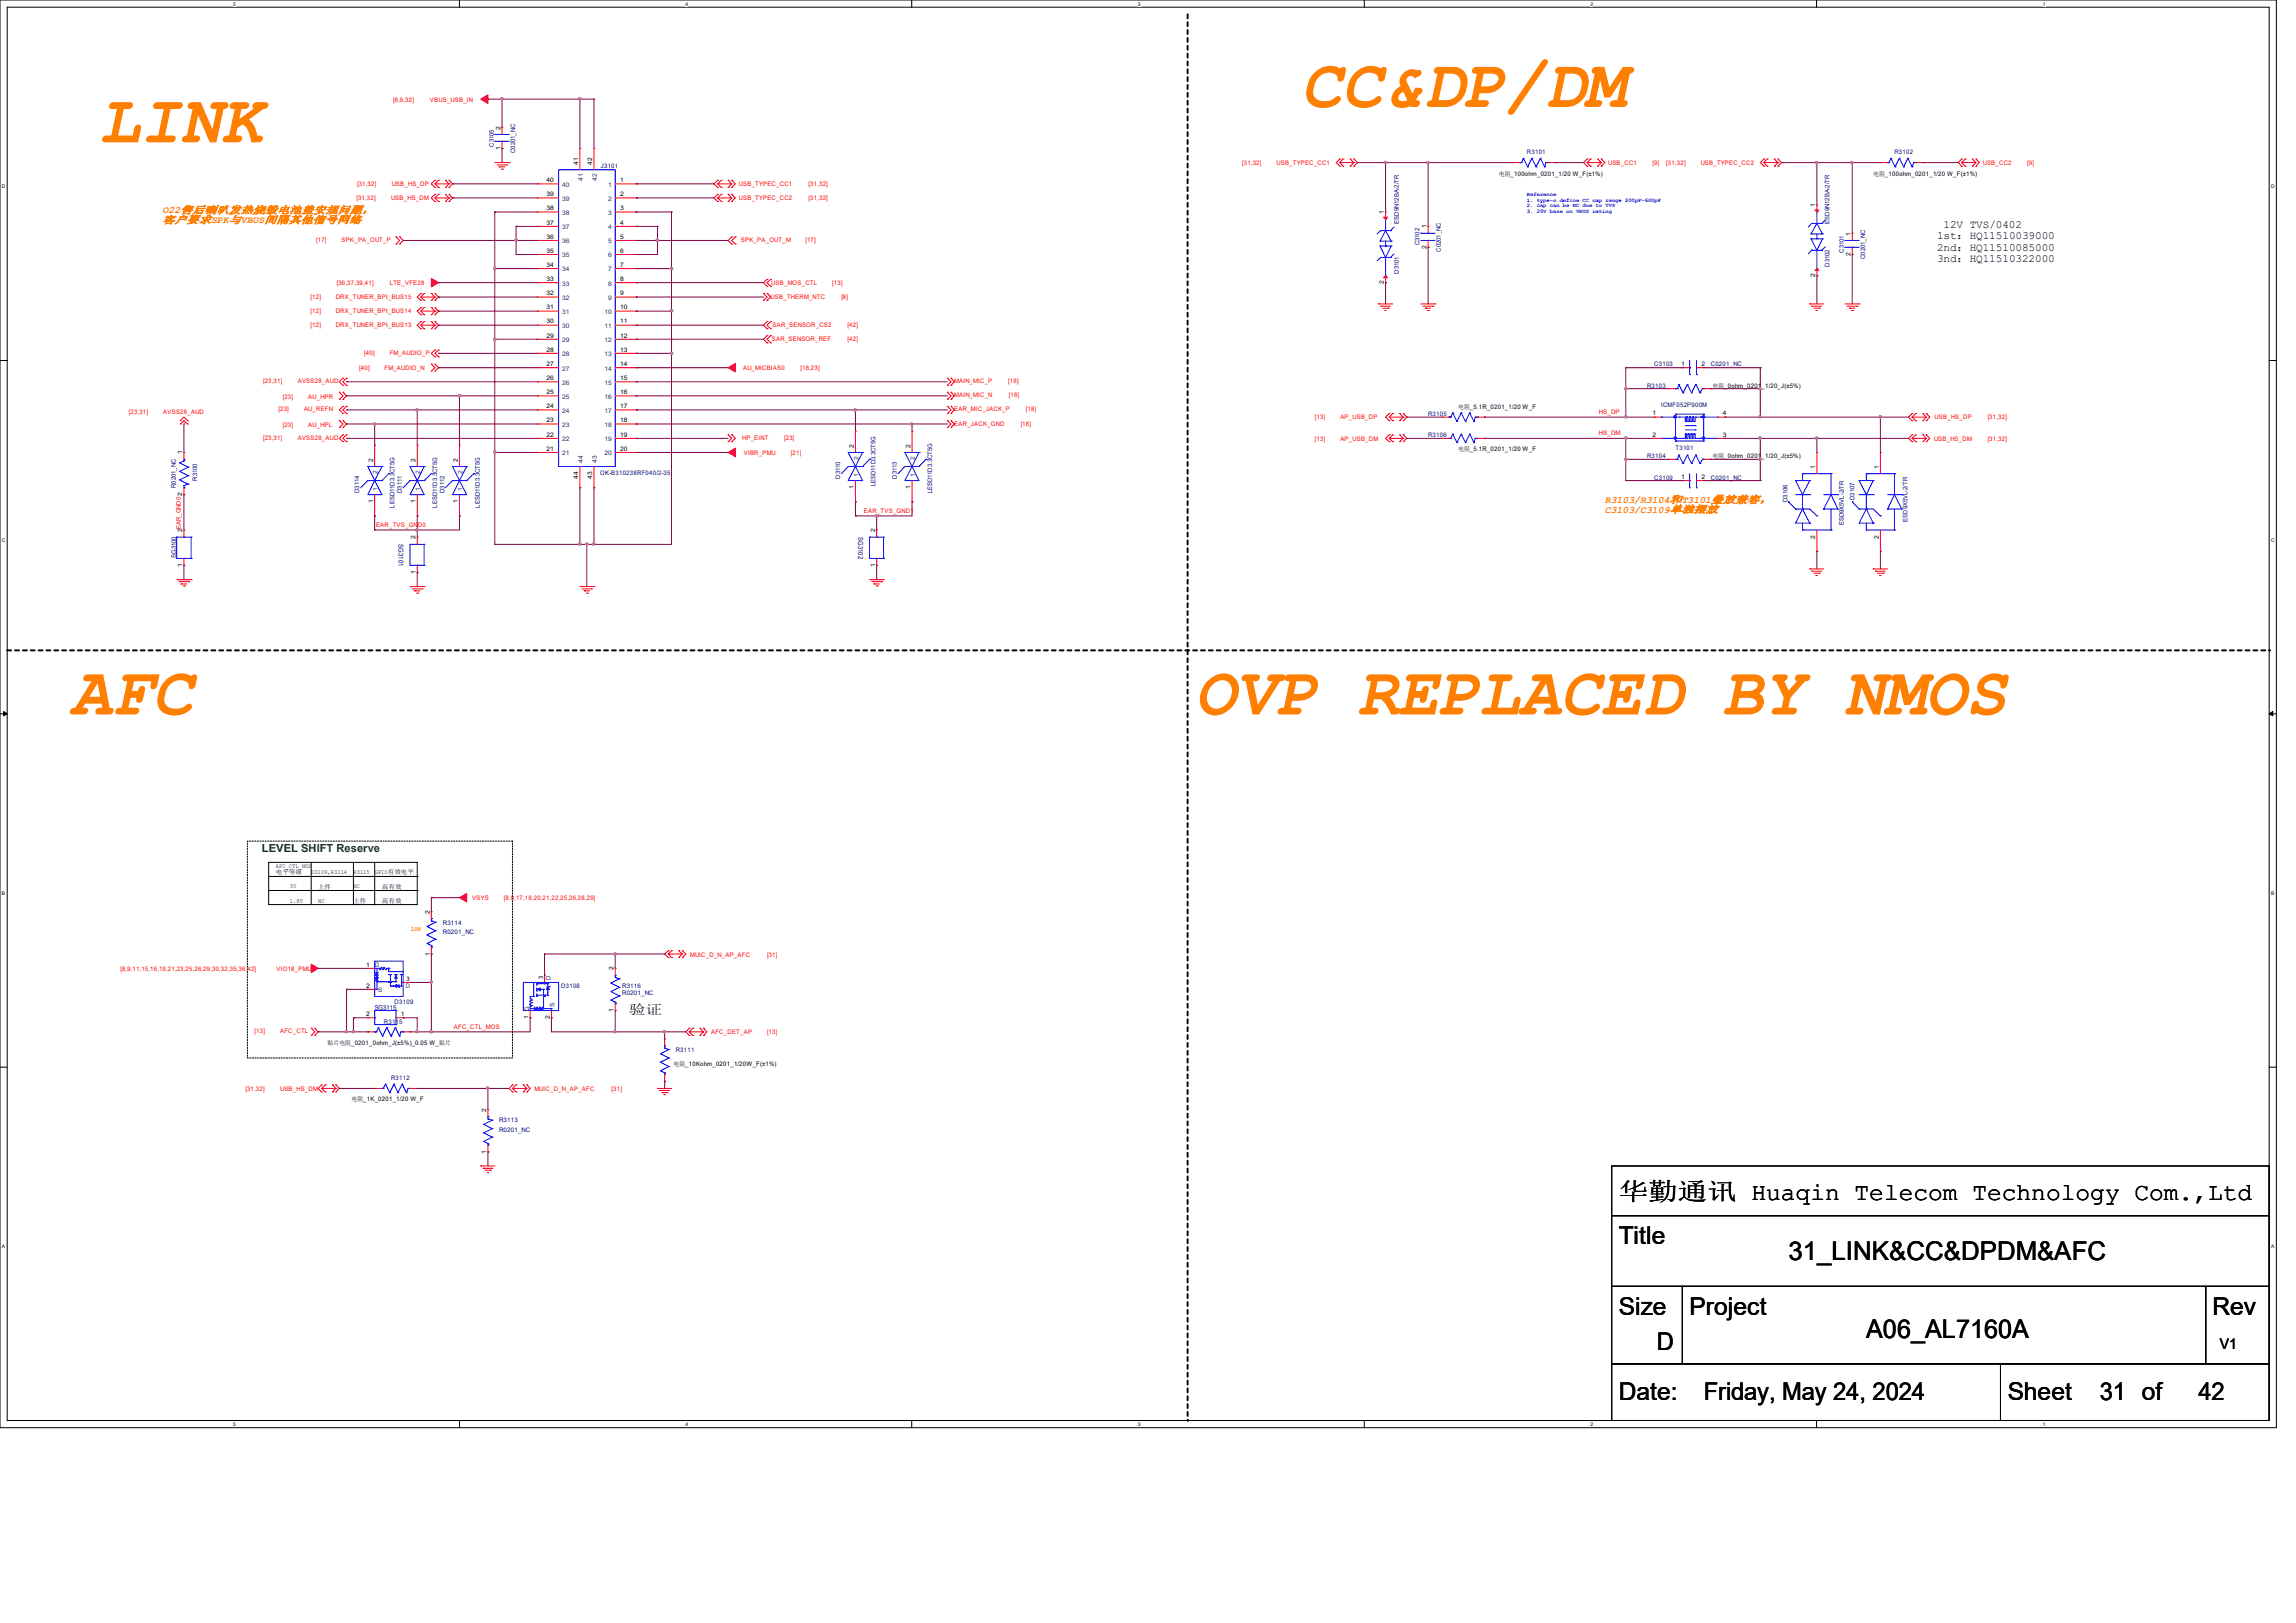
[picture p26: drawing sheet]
<svg xmlns="http://www.w3.org/2000/svg" width="297mm" height="210mm" viewBox="0 0 297 210" stroke-linecap="round" stroke-linejoin="round" font-family="sans-serif">
<defs><g id="words">
<g font-size="8.8" fill="#ff8000">
<text x="168.3" y="13.8">CC&amp;DP/DM</text>
<text x="12.8" y="18.4">LINK</text>
<text x="9.1" y="92.5">AFC</text>
<text x="154.6" y="92.5">OVP REPLACED BY NMOS</text>
</g>
<g font-size="3.3">
<text x="231.4" y="163">31_LINK&amp;CC&amp;DPDM&amp;AFC</text>
<text x="241.4" y="173.1">A06_AL7160A</text>
</g>
<g font-size="3.2">
<text x="209.4" y="155.2">华勤通讯 Huaqin Telecom Technology Com.,Ltd</text>
<text x="209.4" y="161">Title</text>
<text x="209.4" y="170.2">Size</text>
<text x="218.6" y="170.2">Project</text>
<text x="286.2" y="170.2">Rev</text>
<text x="214.3" y="174.8">D</text>
<text x="209.4" y="181.1">Date:</text>
<text x="220.4" y="181.1">Friday, May 24, 2024</text>
<text x="259.7" y="181.1">Sheet</text>
<text x="271.6" y="181.1">31 of</text>
<text x="284.4" y="181.1">42</text>
</g>
<text font-size="1.9" x="287.2" y="174.5">V1</text>
<text font-size="1.7" x="81.4" y="131.3">验证</text>
<text font-size="1.4" fill="#ff8000" x="21" y="28.9">客户要求SPK与VBUS间隔其他信号网络</text>
<g font-size="1.4">
<text x="251.4" y="29.5">12V TVS/0402</text>
<text x="250.6" y="31">1st：HQ11510039000</text>
<text x="250.6" y="32.4">2nd：HQ11510085000</text>
<text x="250.6" y="33.9">3nd：HQ11510322000</text>
</g>
<text font-size="1.4" fill="#008000" x="33.9" y="110.2">LEVEL SHIFT Reserve</text>
<g font-size="1.3" fill="#ff8000">
<text x="21" y="27.6">O22售后喇叭发热烧毁电池盖安规问题，</text>
<text x="207.6" y="65.1">R3103/R3104和T3101叠放兼容，</text>
<text x="207.6" y="66.3">C3103/C3109单独摆放</text>
</g>
<g font-size=".9" fill="#000080">
<text x="51.6" y="70.5" transform="rotate(90 51.6 70.5)">SG3101</text>
<text x="111" y="69.5" transform="rotate(90 111 69.5)">SG3102</text>
<text x="22.8" y="72.2" transform="rotate(-90 22.8 72.2)">SG3100</text>
<text x="48.5" y="130.7">SG3115</text>
</g>
<g font-size=".8" fill="#f00">
<text x="50.8" y="13.2">[8,9,32]</text>
<text x="55.6" y="13.2">VBUS_USB_IN</text>
<text x="160.7" y="21.3">[31,32]</text>
<text x="165.1" y="21.3">USB_TYPEC_CC1</text>
<text x="208" y="21.3">USB_CC1</text>
<text x="213.8" y="21.3">[9]</text>
<text x="215.6" y="21.3">[31,32]</text>
<text x="220" y="21.3">USB_TYPEC_CC2</text>
<text x="256.5" y="21.3">USB_CC2</text>
<text x="262.2" y="21.3">[9]</text>
<text x="46.1" y="25.9">[31,32]</text>
<text x="46.2" y="24.1">[31,32]</text>
<text x="50.6" y="25.9">USB_HS_DM</text>
<text x="50.7" y="24.1">USB_HS_DP</text>
<text x="95.6" y="24.1">USB_TYPEC_CC1</text>
<text x="95.6" y="25.9">USB_TYPEC_CC2</text>
<text x="104.6" y="24.1">[31,32]</text>
<text x="104.6" y="25.9">[31,32]</text>
<text x="40.9" y="31.3">[17]</text>
<text x="44.2" y="31.3">SPK_PA_OUT_P</text>
<text x="95.8" y="31.3">SPK_PA_OUT_M</text>
<text x="104.2" y="31.3">[17]</text>
<text x="40.2" y="38.7">[12]</text>
<text x="40.2" y="40.5">[12]</text>
<text x="43.4" y="38.7">DRX_TUNER_BPI_BUS15</text>
<text x="43.4" y="40.5">DRX_TUNER_BPI_BUS14</text>
<text x="43.6" y="36.9">[36,37,39,41]</text>
<text x="50.4" y="36.9">LTE_VFE28</text>
<text x="99.7" y="38.6">USB_THERM_NTC</text>
<text x="99.8" y="36.9">USB_MOS_CTL</text>
<text x="107.6" y="36.9">[13]</text>
<text x="108.8" y="38.6">[8]</text>
<text x="40.2" y="42.4">[12]</text>
<text x="43.4" y="42.4">DRX_TUNER_BPI_BUS13</text>
<text x="46.5" y="47.9">[40]</text>
<text x="47.1" y="45.9">[40]</text>
<text x="49.7" y="47.9">FM_AUDIO_N</text>
<text x="50.4" y="45.9">FM_AUDIO_P</text>
<text x="96.1" y="47.9">AU_MICBIAS0</text>
<text x="99.9" y="44.1">SAR_SENSOR_REF</text>
<text x="99.9" y="42.3">SAR_SENSOR_CS2</text>
<text x="103.5" y="47.9">[18,23]</text>
<text x="109.6" y="44.1">[42]</text>
<text x="109.6" y="42.3">[42]</text>
<text x="16.7" y="53.6">[23,31]</text>
<text x="21.1" y="53.6">AVSS28_AUD</text>
<text x="34" y="49.6">[23,31]</text>
<text x="36" y="53.2">[23]</text>
<text x="36.6" y="51.6">[23]</text>
<text x="38.5" y="49.6">AVSS28_AUD</text>
<text x="39.3" y="53.2">AU_REFN</text>
<text x="39.9" y="51.6">AU_HPR</text>
<text x="123.4" y="49.6">MAIN_MIC_P</text>
<text x="123.4" y="51.4">MAIN_MIC_N</text>
<text x="123.4" y="53.2">EAR_MIC_JACK_P</text>
<text x="130.4" y="49.6">[18]</text>
<text x="130.5" y="51.4">[18]</text>
<text x="132.7" y="53.2">[18]</text>
<text x="206.8" y="53.6">HS_DP</text>
<text x="34" y="56.9">[23,31]</text>
<text x="36.6" y="55.3">[23]</text>
<text x="38.5" y="56.9">AVSS28_AUD</text>
<text x="39.9" y="55.3">AU_HPL</text>
<text x="96" y="56.9">HP_EINT</text>
<text x="96.2" y="58.8">VIBR_PMU</text>
<text x="101.4" y="56.9">[23]</text>
<text x="102.3" y="58.8">[21]</text>
<text x="123.4" y="55.1">EAR_JACK_GND</text>
<text x="132" y="55.1">[18]</text>
<text x="170.1" y="54.3">[13]</text>
<text x="170.1" y="57">[13]</text>
<text x="173.4" y="54.3">AP_USB_DP</text>
<text x="173.4" y="57">AP_USB_DM</text>
<text x="206.8" y="56.3">HS_DM</text>
<text x="250.2" y="57">USB_HS_DM</text>
<text x="250.3" y="54.3">USB_HS_DP</text>
<text x="257.1" y="54.3">[31,32]</text>
<text x="257.1" y="57">[31,32]</text>
<text x="48.6" y="68.2">EAR_TVS_GND0</text>
<text x="111.8" y="66.4">EAR_TVS_GND1</text>
<text x="61.1" y="116.5">VSYS</text>
<text x="65.2" y="116.5">[8,9,17,19,20,21,22,25,26,28,29]</text>
<text x="15.6" y="125.6">[8,9,11,15,16,19,21,23,25,26,29,30,32,35,36,42]</text>
<text x="35.8" y="125.6">VIO18_PMU</text>
<text x="89.3" y="123.8">MUIC_D_N_AP_AFC</text>
<text x="99.2" y="123.8">[31]</text>
<text x="32.9" y="133.7">[13]</text>
<text x="36.2" y="133.7">AFC_CTL</text>
<text x="58.7" y="133.1">AFC_CTL_MOS</text>
<text x="92" y="133.8">AFC_DET_AP</text>
<text x="99.2" y="133.8">[13]</text>
<text x="31.7" y="141.1">[31,32]</text>
<text x="36.2" y="141.1">USB_HS_DM</text>
<text x="69.1" y="141.1">MUIC_D_N_AP_AFC</text>
<text x="79.1" y="141.1">[31]</text>
</g>
<g font-size=".8">
<text x="64.7" y="16.8" transform="rotate(-90 64.7 16.8)">2</text>
<text x="64.7" y="19.4" transform="rotate(-90 64.7 19.4)">1</text>
<text x="70.7" y="23.6">40</text>
<text x="74.8" y="21.3" transform="rotate(-90 74.8 21.3)">41</text>
<text x="76.6" y="21.3" transform="rotate(-90 76.6 21.3)">42</text>
<text x="80.2" y="23.6">1</text>
<text x="193.9" y="22.7">电阻_100ohm_0201_1/20 W_F(±1%)</text>
<text x="242.3" y="22.7">电阻_100ohm_0201_1/20 W_F(±1%)</text>
<text x="70.7" y="29.1">37</text>
<text x="70.7" y="27.2">38</text>
<text x="70.7" y="25.4">39</text>
<text x="80.2" y="25.4">2</text>
<text x="80.2" y="27.2">3</text>
<text x="80.2" y="29.1">4</text>
<text x="179" y="27.7" transform="rotate(-90 179 27.7)">1</text>
<text x="184.5" y="29.5" transform="rotate(-90 184.5 29.5)">1</text>
<text x="234.8" y="26.8" transform="rotate(-90 234.8 26.8)">1</text>
<text x="70.7" y="34.5">34</text>
<text x="70.7" y="32.7">35</text>
<text x="70.7" y="30.9">36</text>
<text x="80.2" y="30.9">5</text>
<text x="80.2" y="32.7">6</text>
<text x="80.2" y="34.5">7</text>
<text x="184.5" y="32.2" transform="rotate(-90 184.5 32.2)">2</text>
<text x="234.8" y="35.9" transform="rotate(-90 234.8 35.9)">2</text>
<text x="239.4" y="33.1" transform="rotate(-90 239.4 33.1)">2</text>
<text x="239.4" y="30.5" transform="rotate(-90 239.4 30.5)">1</text>
<text x="70.7" y="41.9">30</text>
<text x="70.7" y="40">31</text>
<text x="70.7" y="38.2">32</text>
<text x="70.7" y="36.4">33</text>
<text x="80.2" y="36.4">8</text>
<text x="80.2" y="38.2">9</text>
<text x="80.2" y="40">10</text>
<text x="80.2" y="41.9">11</text>
<text x="179" y="36.8" transform="rotate(-90 179 36.8)">2</text>
<text x="70.7" y="47.4">27</text>
<text x="70.7" y="45.5">28</text>
<text x="70.7" y="43.7">29</text>
<text x="80.2" y="43.7">12</text>
<text x="80.2" y="45.5">13</text>
<text x="80.2" y="47.4">14</text>
<text x="217.5" y="47.4">1</text>
<text x="220.1" y="47.4">2</text>
<text x="70.7" y="52.8">24</text>
<text x="70.7" y="51">25</text>
<text x="70.7" y="49.2">26</text>
<text x="80.2" y="49.2">15</text>
<text x="80.2" y="51">16</text>
<text x="80.2" y="52.8">17</text>
<text x="188.6" y="52.9">电阻_5.1R_0201_1/20 W_F</text>
<text x="213.8" y="53.8">1</text>
<text x="221.5" y="50.2">电阻_0ohm_0201_1/20_J(±5%)</text>
<text x="222.8" y="53.8">4</text>
<text x="23.6" y="58.8" transform="rotate(-90 23.6 58.8)">1</text>
<text x="48.3" y="59.7" transform="rotate(-90 48.3 59.7)">2</text>
<text x="53.8" y="59.7" transform="rotate(-90 53.8 59.7)">2</text>
<text x="59.2" y="59.7" transform="rotate(-90 59.2 59.7)">2</text>
<text x="70.7" y="56.5">22</text>
<text x="70.7" y="54.6">23</text>
<text x="70.7" y="58.3">21</text>
<text x="80.2" y="54.6">18</text>
<text x="80.2" y="56.5">19</text>
<text x="80.2" y="58.3">20</text>
<text x="110.4" y="57.9" transform="rotate(-90 110.4 57.9)">2</text>
<text x="117.8" y="57.9" transform="rotate(-90 117.8 57.9)">2</text>
<text x="188.6" y="58.4">电阻_5.1R_0201_1/20 W_F</text>
<text x="213.8" y="56.5">2</text>
<text x="221.5" y="59.3">电阻_0ohm_0201_1/20_J(±5%)</text>
<text x="222.8" y="56.5">3</text>
<text x="48.3" y="65.1" transform="rotate(-90 48.3 65.1)">1</text>
<text x="53.8" y="65.1" transform="rotate(-90 53.8 65.1)">1</text>
<text x="59.2" y="65.1" transform="rotate(-90 59.2 65.1)">1</text>
<text x="74.8" y="61.9" transform="rotate(-90 74.8 61.9)">44</text>
<text x="76.6" y="61.9" transform="rotate(-90 76.6 61.9)">43</text>
<text x="110.4" y="63.3" transform="rotate(-90 110.4 63.3)">1</text>
<text x="117.8" y="63.3" transform="rotate(-90 117.8 63.3)">1</text>
<text x="217.5" y="62">1</text>
<text x="220.1" y="62">2</text>
<text x="234.8" y="60.7" transform="rotate(-90 234.8 60.7)">1</text>
<text x="243" y="60.7" transform="rotate(-90 243 60.7)">1</text>
<text x="23.6" y="68.9" transform="rotate(-90 23.6 68.9)">2EAR_GND02</text>
<text x="53.8" y="69.8" transform="rotate(-90 53.8 69.8)">2</text>
<text x="113.2" y="68.9" transform="rotate(-90 113.2 68.9)">2</text>
<text x="234.8" y="69.7" transform="rotate(-90 234.8 69.7)">2</text>
<text x="243" y="69.7" transform="rotate(-90 243 69.7)">2</text>
<text x="23.6" y="73.4" transform="rotate(-90 23.6 73.4)">1</text>
<text x="53.8" y="74.3" transform="rotate(-90 53.8 74.3)">1</text>
<text x="113.2" y="73.4" transform="rotate(-90 113.2 73.4)">1</text>
<text x="35.7" y="113.1">电平等级</text>
<text x="35.7" y="112.3">AFC_CTL_MOS</text>
<text x="40.3" y="113.1">D3109,R3114</text>
<text x="45.7" y="113.1">R3115</text>
<text x="48.5" y="113.1">GPIO有效电平</text>
<text x="37.5" y="115">3V</text>
<text x="37.5" y="116.8">1.8V</text>
<text x="41.1" y="115">上件</text>
<text x="41.2" y="116.8">NC</text>
<text x="45.7" y="116.8">上件</text>
<text x="45.7" y="115">NC</text>
<text x="49.4" y="115">高有效</text>
<text x="49.4" y="116.8">高有效</text>
<text x="55.6" y="118.2" transform="rotate(-90 55.6 118.2)">2</text>
<text x="47.4" y="125.1">1</text>
<text x="55.6" y="123.7" transform="rotate(-90 55.6 123.7)">1</text>
<text x="79.4" y="125.6" transform="rotate(-90 79.4 125.6)">2</text>
<text x="47.4" y="131.5">2</text>
<text x="47.4" y="127.8">2</text>
<text x="51.9" y="131.5">1</text>
<text x="52.6" y="127">3</text>
<text x="68.4" y="131.9" transform="rotate(-90 68.4 131.9)">1</text>
<text x="70.3" y="126.7" transform="rotate(-90 70.3 126.7)">3</text>
<text x="71.1" y="131.9" transform="rotate(-90 71.1 131.9)">2</text>
<text x="79.4" y="131" transform="rotate(-90 79.4 131)">1</text>
<text x="42.4" y="135.2">贴片电阻_0201_0ohm_J(±5%)_0.05 W_贴片</text>
<text x="87.1" y="137.9">电阻_10Kohm_0201_1/20W_F(±1%)</text>
<text x="45.5" y="142.5">电阻_1K_0201_1/20 W_F</text>
<text x="62.9" y="143.9" transform="rotate(-90 62.9 143.9)">2</text>
<text x="62.9" y="149.3" transform="rotate(-90 62.9 149.3)">1</text>
</g>
<g font-size=".8" fill="#000080">
<text x="63.9" y="19" transform="rotate(-90 63.9 19)">C3105</text>
<text x="66.6" y="19.8" transform="rotate(-90 66.6 19.8)">C0201_NC</text>
<text x="77.7" y="21.8">J3101</text>
<text x="197.5" y="20">R3101</text>
<text x="245.1" y="20">R3102</text>
<text x="180.9" y="28.9" transform="rotate(-90 180.9 28.9)">ESD9N12BA-2/TR</text>
<text x="236.7" y="28.9" transform="rotate(-90 236.7 28.9)">ESD9N12BA-2/TR</text>
<text x="180.9" y="35.4" transform="rotate(-90 180.9 35.4)">D3101</text>
<text x="183.6" y="31.8" transform="rotate(-90 183.6 31.8)">C3102</text>
<text x="186.4" y="32.6" transform="rotate(-90 186.4 32.6)">C0201_NC</text>
<text x="236.7" y="34.5" transform="rotate(-90 236.7 34.5)">D3102</text>
<text x="238.5" y="32.7" transform="rotate(-90 238.5 32.7)">C3101</text>
<text x="241.3" y="33.5" transform="rotate(-90 241.3 33.5)">C0201_NC</text>
<text x="214" y="47.4">C3103</text>
<text x="221.3" y="47.4">C0201_NC</text>
<text x="184.7" y="53.8">R3105</text>
<text x="213.1" y="50.2">R3103</text>
<text x="214.9" y="52.7">ICMF052P900M</text>
<text x="184.7" y="56.5">R3106</text>
<text x="213.1" y="59.3">R3104</text>
<text x="216.7" y="58.2">T3101</text>
<text x="22.7" y="63.1" transform="rotate(-90 22.7 63.1)">R0201_NC</text>
<text x="25.5" y="62.2" transform="rotate(-90 25.5 62.2)">R3100</text>
<text x="46.5" y="63.8" transform="rotate(-90 46.5 63.8)">D3114</text>
<text x="51.1" y="65.7" transform="rotate(-90 51.1 65.7)">LESD11D3.3CT5G</text>
<text x="52" y="63.8" transform="rotate(-90 52 63.8)">D3111</text>
<text x="56.6" y="65.7" transform="rotate(-90 56.6 65.7)">LESD11D3.3CT5G</text>
<text x="57.5" y="63.8" transform="rotate(-90 57.5 63.8)">D3112</text>
<text x="62.1" y="65.7" transform="rotate(-90 62.1 65.7)">LESD11D3.3CT5G</text>
<text x="77.6" y="61.5">OK-B310238RF040/2-35</text>
<text x="108.7" y="61.9" transform="rotate(-90 108.7 61.9)">D3110</text>
<text x="113.2" y="62.9" transform="rotate(-90 113.2 62.9)">LESD11D3.3CT5G</text>
<text x="116" y="61.9" transform="rotate(-90 116 61.9)">D3113</text>
<text x="120.6" y="63.9" transform="rotate(-90 120.6 63.9)">LESD11D3.3CT5G</text>
<text x="214" y="62.1">C3109</text>
<text x="221.3" y="62.1">C0201_NC</text>
<text x="231.2" y="65" transform="rotate(-90 231.2 65)">D3106</text>
<text x="239.9" y="64.7" transform="rotate(-90 239.9 64.7)">D3107</text>
<text x="238.5" y="68" transform="rotate(-90 238.5 68)">ESD9X5VL-2/TR</text>
<text x="246.8" y="67.5" transform="rotate(-90 246.8 67.5)">ESD9X5VL-2/TR</text>
<text x="57.3" y="119.6">R3114</text>
<text x="57.3" y="120.8">R0201_NC</text>
<text x="51.1" y="130">D3109</text>
<text x="72.6" y="127.9">D3108</text>
<text x="80.5" y="127.9">R3116</text>
<text x="80.5" y="128.8">R0201_NC</text>
<text x="49.7" y="132.5">R3115</text>
<text x="87.4" y="136.1">R3111</text>
<text x="50.6" y="139.8">R3112</text>
<text x="64.6" y="145.2">R3113</text>
<text x="64.6" y="146.4">R0201_NC</text>
</g>
<g font-size=".8" fill="#004080">
<text x="75.4" y="23.4" transform="rotate(-90 75.4 23.4)">41</text>
<text x="77.2" y="23.4" transform="rotate(-90 77.2 23.4)">42</text>
<text x="72.7" y="24.2">40</text>
<text x="72.7" y="29.7">37</text>
<text x="72.7" y="27.8">38</text>
<text x="72.7" y="26">39</text>
<text x="78.7" y="24.2">1</text>
<text x="78.7" y="26">2</text>
<text x="78.7" y="27.8">3</text>
<text x="78.7" y="29.7">4</text>
<text x="72.7" y="35.1">34</text>
<text x="72.7" y="33.3">35</text>
<text x="72.7" y="31.5">36</text>
<text x="78.7" y="31.5">5</text>
<text x="78.7" y="33.3">6</text>
<text x="78.7" y="35.1">7</text>
<text x="72.7" y="40.6">31</text>
<text x="72.7" y="38.8">32</text>
<text x="72.7" y="36.9">33</text>
<text x="78.2" y="40.6">10</text>
<text x="78.7" y="36.9">8</text>
<text x="78.7" y="38.8">9</text>
<text x="72.7" y="48">27</text>
<text x="72.7" y="46.1">28</text>
<text x="72.7" y="44.3">29</text>
<text x="72.7" y="42.5">30</text>
<text x="78.2" y="42.5">11</text>
<text x="78.2" y="44.3">12</text>
<text x="78.2" y="46.1">13</text>
<text x="78.2" y="48">14</text>
<text x="72.7" y="53.4">24</text>
<text x="72.7" y="51.6">25</text>
<text x="72.7" y="49.8">26</text>
<text x="78.2" y="49.8">15</text>
<text x="78.2" y="51.6">16</text>
<text x="78.2" y="53.4">17</text>
<text x="72.7" y="57.1">22</text>
<text x="72.7" y="55.2">23</text>
<text x="72.7" y="58.9">21</text>
<text x="75.4" y="59.9" transform="rotate(-90 75.4 59.9)">44</text>
<text x="77.2" y="59.9" transform="rotate(-90 77.2 59.9)">43</text>
<text x="78.2" y="55.2">18</text>
<text x="78.2" y="57.1">19</text>
<text x="78.2" y="58.9">20</text>
<text x="111" y="59.5" transform="rotate(-90 111 59.5)">2</text>
<text x="118.4" y="59.5" transform="rotate(-90 118.4 59.5)">2</text>
<text x="48.9" y="63.5" transform="rotate(-90 48.9 63.5)">1</text>
<text x="48.9" y="61.3" transform="rotate(-90 48.9 61.3)">2</text>
<text x="54.4" y="63.5" transform="rotate(-90 54.4 63.5)">1</text>
<text x="54.4" y="61.3" transform="rotate(-90 54.4 61.3)">2</text>
<text x="59.8" y="63.5" transform="rotate(-90 59.8 63.5)">1</text>
<text x="59.8" y="61.3" transform="rotate(-90 59.8 61.3)">2</text>
<text x="111" y="61.7" transform="rotate(-90 111 61.7)">1</text>
<text x="118.4" y="61.7" transform="rotate(-90 118.4 61.7)">1</text>
<text x="48.5" y="125.1">G</text>
<text x="48.9" y="128.4">S</text>
<text x="52.5" y="127.9">D</text>
<text x="68.5" y="130.8" transform="rotate(-90 68.5 130.8)">G</text>
<text x="71.2" y="126.8" transform="rotate(-90 71.2 126.8)">D</text>
<text x="71.7" y="130.3" transform="rotate(-90 71.7 130.3)">S</text>
</g>
<text font-size=".8" fill="#ff8000" x="53" y="120.5">10K</text>
<g font-size=".7" fill="#00f">
<text x="197.5" y="25.4">Reference</text>
<text x="197.5" y="26.1">1. type-c define CC cap range 200pF~600pF</text>
<text x="197.5" y="26.8">2. cap can be NC due to TVS</text>
<text x="197.5" y="27.5">3. 25V base on VBUS rating</text>
</g>
<g font-size=".6">
<text x="30.2" y=".7">5</text>
<text x="88.7" y=".7">4</text>
<text x="147.2" y=".7">3</text>
<text x="205.7" y=".7">2</text>
<text x="264.2" y=".7">1</text>
<text x=".3" y="24.4">D</text>
<text x="293.8" y="24.4">D</text>
<text x=".3" y="70.1">C</text>
<text x="293.8" y="70.1">C</text>
<text x=".3" y="115.8">B</text>
<text x="293.8" y="115.8">B</text>
<text x=".3" y="161.5">A</text>
<text x="293.8" y="161.5">A</text>
<text x="30.2" y="184.5">5</text>
<text x="88.7" y="184.5">4</text>
<text x="147.2" y="184.5">3</text>
<text x="205.7" y="184.5">2</text>
<text x="264.2" y="184.5">1</text>
</g>
</g></defs>
<path d="M0 0h294.5v184.7h-294.5zM.9 .9h292.6v182.9h-292.6z" fill="none" stroke="#000" stroke-width=".13"/>
<g fill="#fff">
<path d="M30.2 .1h.3v.7h-.3z"/>
<path d="M30.2 183.9h.3v.8h-.3z"/>
</g>
<path d="M59.4 0v.9M59.4 183.8v.9" fill="none" stroke="#000" stroke-width=".13"/>
<g fill="#fff">
<path d="M88.7 .1h.3v.7h-.3z"/>
<path d="M88.7 183.9h.3v.8h-.3z"/>
</g>
<path d="M117.9 0v.9M117.9 183.8v.9" fill="none" stroke="#000" stroke-width=".13"/>
<g fill="#fff">
<path d="M147.2 .1h.3v.7h-.3z"/>
<path d="M147.2 183.9h.3v.8h-.3z"/>
</g>
<path d="M176.5 0v.9M176.5 183.8v.9" fill="none" stroke="#000" stroke-width=".13"/>
<g fill="#fff">
<path d="M205.7 .1h.4v.7h-.4z"/>
<path d="M205.7 183.9h.4v.8h-.4z"/>
</g>
<path d="M235 0v.9M235 183.8v.9" fill="none" stroke="#000" stroke-width=".13"/>
<g fill="#fff">
<path d="M264.2 .1h.4v.7h-.4z"/>
<path d="M264.2 183.9h.4v.8h-.4z"/>
<path d="M.3 23.8h.4v.7h-.4z"/>
<path d="M293.8 23.8h.5v.7h-.5z"/>
<path d="M.3 69.5h.4v.7h-.4z"/>
<path d="M293.8 69.5h.5v.7h-.5z"/>
</g>
<path d="M0 46.7h.9M293.5 46.7h1" fill="none" stroke="#000" stroke-width=".13"/>
<g fill="#fff">
<path d="M.3 115.2h.4v.8h-.4z"/>
<path d="M293.8 115.2h.4v.8h-.4z"/>
</g>
<path d="M0 92.4h.9M293.5 92.4h1" fill="none" stroke="#000" stroke-width=".13"/>
<path d="M.5 92.1l.4 .3-.4 .2zM293.5 92.4l.5-.3v.5z" fill="#000" stroke="#000" stroke-width=".13"/>
<g fill="#fff">
<path d="M.3 161h.3v.7h-.3z"/>
<path d="M293.8 161h.4v.7h-.4z"/>
</g>
<g fill="none" stroke="#000" stroke-width=".13">
<path d="M32 108.8h34.3v28.1h-34.3zM34.8 111.6h19.2v5.5h-19.2zM34.8 113.4h19.2M34.8 115.2h19.2M40.3 117.1h.1M40.3 111.6v5.5M45.7 117.1h.1M45.7 111.6v5.5M48.5 117.1h.1M48.5 111.6v5.5M54 113.4h.1M54 115.2h.1"/>
<path d="M0 138.1h.9M293.5 138.1h1M208.5 157.3h85v9.2h-85zM208.5 150.9h85v6.4h-85zM208.5 176.5h50.3v7.3h-50.3zM208.5 166.5h9.1v10h-9.1zM217.6 166.5h67.7v10h-67.7zM258.8 176.5h34.7v7.3h-34.7zM285.3 166.5h8.2v10h-8.2z"/>
</g>
<path d="M153.6 1.9v82.3M.9 84.2h292.6M153.6 84.2v99.6M153.6 84.2h.1M293.5 84.2h.1M153.6 183.8h.1" fill="none" stroke="#000" stroke-width=".25" stroke-dasharray=".5 .5"/>
<g fill="none" stroke="#f00" stroke-width=".13">
<path d="M64.9 19.2h.1M64.9 16.5h.1M64.9 16.5v.9M64.9 18.3v.9M75 19.2h.1M75 19.2v2.8M76.8 19.2h.1M76.8 19.2v2.8M51.2 31.6h.1M51.2 30.6h.1M51.2 30.6l.5 .5-.5 .5M51.7 30.6h.1"/>
<path d="M51.7 31.6h.1M51.7 30.6l.5 .5-.5 .5M54.4 38h.1M54.4 38.9h.1M54.4 39.8h.1M54.4 38l-.4 .4 .4 .5M54.4 38.4l.5 .5M54.4 38.4h1.9M54.4 39.8l-.4 .5 .4 .4M54.9 38h.1M54.9 38.9h.1M54.9 39.8h.1"/>
<path d="M54.9 38l-.5 .4M54.9 39.8l-.5 .5M55.8 38h.1M55.8 38.9h.1M55.8 39.8h.1M55.8 39.8l.5 .5M55.8 38l.5 .4M56.3 23.3h.1M56.3 24.3h.1M56.3 25.1h.1M56.3 26.1h.1M56.3 38.9h.1"/>
<path d="M56.3 38h.1M56.3 38.4h.1M56.3 39.8h.1M56.3 23.3l-.5 .5 .5 .5M56.3 23.8l.4 .5M56.3 23.8h1.8M56.3 25.1l-.5 .5 .5 .5M56.3 25.6l.4 .5M56.3 25.6h1.8M56.3 38l.4 .4-.4 .5M56.3 38.4l-.5 .5M56.3 39.8l.4 .5-.4 .4"/>
<path d="M56.7 23.3h.1M56.7 24.3h.1M56.7 25.1h.1M56.7 26.1h.1M56.7 23.3l-.4 .5M56.7 25.1l-.4 .5M57.6 23.3h.1M57.6 24.3h.1M57.6 25.1h.1M57.6 26.1h.1M57.6 25.1l.5 .5M57.6 23.3l.5 .5"/>
<path d="M58.1 24.3h.1M58.1 23.3h.1M58.1 23.8h.1M58.1 26.1h.1M58.1 25.1h.1M58.1 25.6h.1M58.1 23.3l.4 .5-.4 .5M58.1 23.8l-.5 .5M58.1 25.1l.4 .5-.4 .5M58.1 25.6l-.5 .5M64 21h1.9M64.3 21.3h1.3"/>
<path d="M64.6 21.6h.1M64.6 21.6h.7M64.9 21.9h.1M65 21.9h.1M65.6 21.3h.1M65.9 21h.1M69.5 23.8h.1M69.5 38.4h.1M69.5 36.6h.1M69.5 34.8h.1M69.5 32.9h.1M69.5 31.1h.1"/>
<path d="M69.5 29.3h.1M69.5 27.4h.1M69.5 25.6h.1M69.5 23.8h2.8M69.5 25.6h2.8M69.5 38.4h2.8M69.5 27.4h2.8M69.5 29.3h2.8M69.5 31.1h2.8M69.5 32.9h2.8M69.5 34.8h2.8M69.5 36.6h2.8"/>
<path d="M79.6 23.8h2.7M79.6 25.6h2.7M79.6 38.4h2.7M79.6 27.4h2.7M79.6 29.3h2.7M79.6 31.1h2.7M79.6 32.9h2.7M79.6 34.8h2.7M79.6 36.6h2.7M82.3 23.8h.1M82.3 25.6h.1M82.3 27.4h.1"/>
<path d="M82.3 29.3h.1M82.3 31.1h.1M82.3 32.9h.1M82.3 34.8h.1M82.3 36.6h.1M82.3 38.4h.1M92.8 24.3h.1M92.8 23.3h.1M92.8 23.8h.1M92.8 26.1h.1M92.8 25.1h.1M92.8 25.6h.1"/>
<path d="M92.8 23.8h1.9M92.8 25.6h1.9M92.8 23.3l-.4 .5 .4 .5M92.8 23.8l.5 .5M92.8 25.1l-.4 .5 .4 .5M92.8 25.6l.5 .5M93.3 23.3h.1M93.3 24.3h.1M93.3 25.1h.1M93.3 26.1h.1M93.3 25.1l-.5 .5M93.3 23.3l-.5 .5"/>
<path d="M94.2 23.3h.1M94.2 24.3h.1M94.2 25.1h.1M94.2 26.1h.1M94.2 23.3l.5 .5M94.2 25.1l.5 .5M94.7 23.3h.1M94.7 24.3h.1M94.7 25.1h.1M94.7 26.1h.1M94.7 30.6h.1M94.7 31.6h.1"/>
<path d="M94.7 23.3l.4 .5-.4 .5M94.7 23.8l-.5 .5M94.7 25.1l.4 .5-.4 .5M94.7 25.6l-.5 .5M94.7 30.6l-.5 .5 .5 .5M95.1 31.6h.1M95.1 30.6h.1M95.1 30.6l-.4 .5 .4 .5M98.8 38h.1M98.8 38.9h.1M98.8 38l.4 .4-.4 .5M99.2 36.2h.1"/>
<path d="M99.2 37h.1M99.2 38h.1M99.2 38.9h.1M99.2 36.2l-.4 .4 .4 .4M99.2 38l.5 .4-.5 .5M99.7 37h.1M99.7 36.2h.1M99.7 36.2l-.5 .4 .5 .4M173.3 20.6h.1M173.3 21.5h.1M173.3 21h1.8M173.3 20.6l-.5 .4 .5 .5"/>
<path d="M173.3 21l.4 .5M173.7 20.6h.1M173.7 21.5h.1M173.7 20.6l-.4 .4M174.7 20.6h.1M174.7 21.5h.1M174.7 20.6l.4 .4M175.1 21.5h.1M175.1 20.6h.1M175.1 21h.1M175.1 20.6l.5 .4-.5 .5M175.1 21l-.4 .5"/>
<path d="M178.3 39.3h.1M178.3 39.3h1.9M178.6 39.6h.1M178.6 39.6h1.3M178.9 39.9h.7M179.2 27.4h.1M179.2 36.6h.1M179.2 27.4v1M179.2 35.7v.9M179.6 39.9h.1M183.8 39.3h1.8M184.1 39.6h1.3"/>
<path d="M184.4 39.9h.1M184.4 39.9h.7M184.7 29.3h.1M184.7 32h.1M184.7 29.3v.9M184.7 31.1v.9M185.4 39.6h.1M185.6 39.3h.1M195.7 21h.1M195.7 21h.9M200.3 21h.9M201.2 21h.1"/>
<path d="M205.3 21.5h.1M205.3 20.6h.1M205.3 21h.1M205.3 21h1.8M205.3 20.6l-.4 .4 .4 .5M205.3 21l.4 .5M205.7 20.6h.1M205.7 21.5h.1M205.7 20.6l-.4 .4M206.7 20.6h.1M206.7 21.5h.1M206.7 20.6l.4 .4"/>
<path d="M207.1 20.6h.1M207.1 21.5h.1M207.1 20.6l.5 .4-.5 .5M207.1 21l-.4 .5M228.2 20.6h.1M228.2 21.5h.1M228.2 21h1.8M228.2 20.6l-.5 .4 .5 .5M228.2 21l.4 .5M228.6 20.6h.1M228.6 21.5h.1M228.6 20.6l-.4 .4"/>
<path d="M229.5 20.6h.1M229.5 21.5h.1M229.5 20.6l.5 .4M230 21.5h.1M230 20.6h.1M230 21h.1M230 20.6l.5 .4-.5 .5M230 21l-.5 .5M234.1 39.3h.1M234.1 39.3h1.8M234.4 39.6h.1M234.4 39.6h1.3"/>
<path d="M234.7 39.9h.7M235 26.5h.1M235 35.7h.1M235 26.5v.9M235 34.8v.9M235.4 39.9h.1M238.7 39.3h1.8M238.9 39.6h1.3M239.2 39.9h.1M239.2 39.9h.7M239.6 30.2h.1M239.6 32.9h.1"/>
<path d="M239.6 30.2v.9M239.6 32v.9M240.2 39.6h.1M240.5 39.3h.1M243.2 21h.1M243.2 21h1M247.8 21h1M248.8 21h.1M253.7 21.5h.1M253.7 20.6h.1M253.7 21h.1M253.7 21h1.9"/>
<path d="M253.7 20.6l-.4 .4 .4 .5M253.7 21l.5 .5M254.2 20.6h.1M254.2 21.5h.1M254.2 20.6l-.5 .4M255.1 20.6h.1M255.1 21.5h.1M255.1 20.6l.5 .4M255.6 20.6h.1M255.6 21.5h.1M255.6 20.6l.4 .4-.4 .5M255.6 21l-.5 .5"/>
<path d="M23.3 54.4h.1M23.3 54.9h.1M23.3 54.4l.5-.4 .5 .4M23.3 54.9l.5-.5 .5 .5M23.8 58.5h.1M23.8 58.5v.9M24.3 54.4h.1M24.3 54.9h.1M43.9 51.7h.1M43.9 50.8h.1M43.9 55.3h.1M43.9 54.4h.1"/>
<path d="M43.9 50.8l.5 .4-.5 .5M43.9 54.4l.5 .5-.5 .4M44.4 50.8h.1M44.4 51.7h.1M44.4 52.6h.1M44.4 53.5h.1M44.4 54.4h.1M44.4 55.3h.1M44.4 56.3h.1M44.4 57.1h.1M44.4 48.9h.1M44.4 49.9h.1"/>
<path d="M44.4 50.8l.4 .4-.4 .5M44.4 52.6l-.5 .4 .5 .5M44.4 54.4l.4 .5-.4 .4M44.4 56.3l-.5 .4 .5 .4M44.4 48.9l-.5 .5 .5 .5M44.8 52.6h.1M44.8 53.5h.1M44.8 56.3h.1M44.8 57.1h.1M44.8 48.9h.1M44.8 49.9h.1M44.8 52.6l-.4 .4 .4 .5"/>
<path d="M44.8 56.3l-.4 .4 .4 .4M44.8 48.9l-.4 .5 .4 .5M48.5 57.6h.1M48.5 57.6v2.8M54 57.6h.1M54 57.6v2.8M54.4 40.7h.1M54.4 41.6h.1M54.4 42.5h.1M54.4 41.6l-.4 .5 .4 .4M54.4 40.3l.5 .4M54.4 40.3h1.9"/>
<path d="M54.4 42.1l.5 .4M54.4 42.1h1.9M54.9 40.7h.1M54.9 41.6h.1M54.9 42.5h.1M54.9 41.6l-.5 .5M55.8 48h.1M55.8 47.1h.1M55.8 40.7h.1M55.8 41.6h.1M55.8 42.5h.1M55.8 47.1l.5 .5-.5 .4"/>
<path d="M55.8 41.6l.5 .5M56.3 45.3h.1M56.3 46.2h.1M56.3 47.1h.1M56.3 48h.1M56.3 40.7h.1M56.3 40.3h.1M56.3 42.5h.1M56.3 41.6h.1M56.3 42.1h.1M56.3 45.3l-.5 .4 .5 .5M56.3 47.1l.4 .5-.4 .4"/>
<path d="M56.3 40.3l-.5 .4M56.3 41.6l.4 .5-.4 .4M56.3 42.1l-.5 .4M56.7 45.3h.1M56.7 46.2h.1M56.7 45.3l-.4 .4 .4 .5M59.4 57.6h.1M59.4 57.6v2.8M69.5 56.7h.1M69.5 54.9h.1M69.5 53h.1M69.5 51.2h.1"/>
<path d="M69.5 49.4h.1M69.5 47.6h.1M69.5 45.7h.1M69.5 43.9h.1M69.5 42.1h.1M69.5 40.3h.1M69.5 58.5h.1M69.5 56.7h2.8M69.5 40.3h2.8M69.5 42.1h2.8M69.5 47.6h2.8M69.5 43.9h2.8"/>
<path d="M69.5 45.7h2.8M69.5 49.4h2.8M69.5 51.2h2.8M69.5 53h2.8M69.5 54.9h2.8M69.5 58.5h2.8M79.6 56.7h2.7M79.6 40.3h2.7M79.6 42.1h2.7M79.6 47.6h2.7M79.6 43.9h2.7M79.6 45.7h2.7"/>
<path d="M79.6 49.4h2.7M79.6 51.2h2.7M79.6 53h2.7M79.6 54.9h2.7M79.6 58.5h2.7M82.3 40.3h.1M82.3 42.1h.1M82.3 43.9h.1M82.3 45.7h.1M82.3 47.6h.1M82.3 49.4h.1M82.3 51.2h.1"/>
<path d="M82.3 53h.1M82.3 54.9h.1M82.3 56.7h.1M82.3 58.5h.1M94.2 56.3h.1M94.2 57.1h.1M94.2 56.3l.5 .4-.5 .4M94.7 56.3h.1M94.7 57.1h.1M94.7 56.3l.4 .4-.4 .4M99.2 42.5h.1M99.2 41.6h.1"/>
<path d="M99.2 43.4h.1M99.2 44.4h.1M99.2 41.6l-.4 .5 .4 .4M99.2 43.4l-.4 .5 .4 .5M99.7 41.6h.1M99.7 42.5h.1M99.7 44.4h.1M99.7 43.4h.1M99.7 41.6l-.5 .5 .5 .4M99.7 43.4l-.5 .5 .5 .5M110.7 55.8h.1M110.7 55.8v2.7"/>
<path d="M118 55.8h.1M118 55.8v2.7M122.6 48.9h.1M122.6 49.9h.1M122.6 50.8h.1M122.6 51.7h.1M122.6 52.6h.1M122.6 53.5h.1M122.6 54.4h.1M122.6 55.3h.1M122.6 48.9l.4 .5-.4 .5M122.6 50.8l.4 .4-.4 .5"/>
<path d="M122.6 52.6l.4 .4-.4 .5M122.6 54.4l.4 .5-.4 .4M123 48.9h.1M123 49.9h.1M123 50.8h.1M123 51.7h.1M123 52.6h.1M123 53.5h.1M123 54.4h.1M123 55.3h.1M123 48.9l.4 .5-.4 .5M123 50.8l.4 .4-.4 .5"/>
<path d="M123 52.6l.4 .4-.4 .5M123 54.4l.4 .5-.4 .4M179.2 40.2h.1M179.7 53.5h.1M179.7 54.4h.1M179.7 56.3h.1M179.7 57.1h.1M179.7 53.5l-.5 .5 .5 .4M179.7 54l.5 .4M179.7 56.3l-.5 .4 .5 .4M179.7 54h1.8M179.7 56.7l.5 .4"/>
<path d="M179.7 56.7h1.8M180.2 53.5h.1M180.2 54.4h.1M180.2 56.3h.1M180.2 57.1h.1M180.2 53.5l-.5 .5M180.2 56.3l-.5 .4M181.1 53.5h.1M181.1 54.4h.1M181.1 56.3h.1M181.1 57.1h.1M181.1 53.5l.4 .5"/>
<path d="M181.1 56.3l.4 .4M181.5 54.4h.1M181.5 53.5h.1M181.5 54h.1M181.5 57.1h.1M181.5 56.3h.1M181.5 56.7h.1M181.5 56.3l.5 .4-.5 .4M181.5 53.5l.5 .5-.5 .4M181.5 54l-.4 .4M181.5 56.7l-.4 .4M184.6 40.2h.2"/>
<path d="M184.8 40.2h.1M186.6 54h.1M186.6 56.7h.1M186.6 54h.9M186.6 56.7h.9M191.1 54h.9M191.1 56.7h.9M192 54h.1M192 56.7h.1M214 54h.1M214 56.7h.1M214 54h.9"/>
<path d="M214 56.7h.9M215.8 59.4h.1M215.8 50.3h.1M215.8 59.4h.9M215.8 50.3h.9M217.6 47.6h.1M217.6 47.6h1M219.5 47.6h.9M220.4 47.6h.1M220.4 59.4h.9M220.4 50.3h.9M221.3 59.4h.1"/>
<path d="M221.3 50.3h.1M222.2 54h.9M222.2 56.7h.9M223.1 56.7h.1M223.1 54h.1M234.9 40.2h.1M234.9 40.2h.2M235 58.5h.1M235 58.5v2.8M239.5 40.2h.2M239.7 40.2h.1M243.2 58.5h.1"/>
<path d="M243.2 58.5v2.8M247.4 54.4h.1M247.4 53.5h.1M247.4 54h.1M247.4 57.1h.1M247.4 56.3h.1M247.4 56.7h.1M247.4 54h1.8M247.4 56.7h1.8M247.4 56.3l-.5 .4 .5 .4M247.4 53.5l-.5 .5 .5 .4M247.4 54l.4 .4"/>
<path d="M247.4 56.7l.4 .4M247.8 53.5h.1M247.8 54.4h.1M247.8 56.3h.1M247.8 57.1h.1M247.8 53.5l-.4 .5M247.8 56.3l-.4 .4M248.8 53.5h.1M248.8 54.4h.1M248.8 56.3h.1M248.8 57.1h.1M248.8 53.5l.4 .5"/>
<path d="M248.8 56.3l.4 .4M249.2 53.5h.1M249.2 54.4h.1M249.2 56.3h.1M249.2 57.1h.1M249.2 53.5l.4 .5-.4 .4M249.2 54l-.4 .4M249.2 56.3l.4 .4-.4 .4M249.2 56.7l-.4 .4M22.9 75h1.8M23.2 75.3h1.2M23.4 75.6h.1"/>
<path d="M23.4 75.6h.8M23.7 75.8h.2M23.8 68.6h.1M23.8 73.2h.1M23.8 64h.1M23.8 63.1v.9M23.8 68.6v.9M23.8 72.3v.9M23.9 75.8h.1M24.4 75.3h.1M24.7 75h.1M48.5 66.8h.1"/>
<path d="M48.5 64v2.8M53 75.9h1.9M53.3 76.2h1.3M53.6 76.5h.1M53.6 76.5h.7M53.9 76.8h.2M54 69.5h.1M54 74.1h.1M54 66.8h.1M54 64v2.8M54 69.5v.9M54 73.2v.9"/>
<path d="M54.1 76.8h.1M54.6 76.2h.1M54.9 75.9h.1M59.4 66.8h.1M59.4 64v2.8M75 63.1h.1M75 75.9h1.8M75 60.4v2.7M75.3 76.2h1.2M75.6 76.5h.1M75.6 76.5h.7M75.8 76.8h.2"/>
<path d="M76 76.8h.1M76.5 76.2h.1M76.8 75.9h.1M76.8 63.1h.1M76.8 60.4v2.7M110.7 64.9h.1M110.7 62.2v2.7M112.5 75h1.8M112.8 75.3h1.2M113 75.6h.1M113 75.6h.7M113.3 75.8h.2"/>
<path d="M113.4 68.6h.1M113.4 73.2h.1M113.4 68.6v.9M113.4 72.3v.9M113.5 75.8h.1M114 75.3h.1M114.3 75h.1M118 64.9h.1M118 62.2v2.7M217.6 62.2h.1M217.6 62.2h1M219.5 62.2h.9"/>
<path d="M220.4 62.2h.1M234.1 73.6h.1M234.1 73.6h1.8M234.4 73.9h.1M234.4 73.9h1.3M234.7 74.2h.7M234.9 74.5h.1M234.9 74.5h.2M235 71.3h.1M235 68.6v2.7M235.4 74.2h.1M242.3 73.6h.1"/>
<path d="M242.3 73.6h1.9M242.6 73.9h.1M242.6 73.9h1.3M242.9 74.2h.7M243.2 74.5h.1M243.2 71.3h.1M243.2 68.6v2.7M243.6 74.2h.1M55.8 118h.1M55.8 118v.9M40.3 133.1h.1M40.3 134h.1"/>
<path d="M40.3 133.1l.4 .4-.4 .5M40.7 134h.1M40.7 133.1h.1M40.7 133.1l.4 .4-.4 .5M47.6 131.7h.1M47.6 133.5h.1M47.6 125.3h.1M47.6 128h.1M47.6 133.5h.9M47.6 131.7h.9M47.6 125.3h.9M47.6 128h.9"/>
<path d="M51.2 131.7h1M52.2 131.7h.1M52.2 133.5h.8M52.2 127.1h.8M53 133.5h.1M53 127.1h.1M55.8 123.4h.1M55.8 122.6v.8M68.6 131.7h.1M68.6 130.8v.9M70.4 126.2h.1M70.4 126.2v.9"/>
<path d="M71.3 131.7h.1M71.3 130.8v.9M79.6 130.8h.1M79.6 125.3h.1M79.6 125.3v.9M79.6 129.9v.9M86 139.9h.1M86 134.5h.1M86 134.5v.8M86 139v.9M86.4 123.9h.1M86.4 123h.1"/>
<path d="M86.4 123.4h.1M86.4 123l-.4 .4 .4 .5M86.4 123.4l.5 .5M86.4 123.4h1.9M86.9 123h.1M86.9 123.9h.1M86.9 123l-.5 .4M87.8 123h.1M87.8 123.9h.1M87.8 123l.5 .4M88.3 123h.1M88.3 123.9h.1"/>
<path d="M88.3 123l.4 .4-.4 .5M88.3 123.4l-.5 .5M89.2 134h.1M89.2 133.1h.1M89.2 133.5h.1M89.2 133.1l-.5 .4 .5 .5M89.2 133.5l.4 .5M89.2 133.5h1.8M89.6 133.1h.1M89.6 134h.1M89.6 133.1l-.4 .4M90.6 133.1h.1"/>
<path d="M90.6 134h.1M90.6 133.1l.4 .4M91 133.1h.1M91 134h.1M91 133.1l.4 .4-.4 .5M91 133.5l-.4 .5M41.6 140.4h.1M41.6 141.3h.1M41.6 140.8h1.8M41.6 140.4l-.5 .4 .5 .5M41.6 140.8l.5 .5M42.1 140.4h.1"/>
<path d="M42.1 141.3h.1M42.1 140.4l-.5 .4M43 140.4h.1M43 141.3h.1M43 140.4l.4 .4M43.4 141.3h.1M43.4 140.4h.1M43.4 140.8h.1M43.4 140.4l.5 .4-.5 .5M43.4 140.8l-.4 .5M48.5 140.8h.1M48.5 140.8h.9"/>
<path d="M53 140.8h1M54 140.8h.1M62.2 150.9h.1M62.2 150.9h1.8M62.5 151.2h.1M62.5 151.2h1.3M62.7 151.4h.8M63 151.7h.1M63 151.7h.2M63.1 149.1h.1M63.1 143.6h.1M63.1 143.6v.9"/>
<path d="M63.1 148.2v.9M63.5 151.4h.1M66.3 141.3h.1M66.3 140.4h.1M66.3 140.8h.1M66.3 140.8h1.9M66.3 140.4l-.4 .4 .4 .5M66.3 140.8l.5 .5M66.8 140.4h.1M66.8 141.3h.1M66.8 140.4l-.5 .4M67.7 140.4h.1"/>
<path d="M67.7 141.3h.1M67.7 140.4l.5 .4M68.2 140.4h.1M68.2 141.3h.1M68.2 140.4l.4 .4-.4 .5M68.2 140.8l-.5 .5M85 140.8h.1M85 140.8h1.9M85.3 141.1h.1M85.3 141.1h1.3M85.6 141.4h.7M85.9 141.6h.1"/>
<path d="M85.9 141.6h.2M86.3 141.4h.1"/>
</g>
<g fill="#f00" stroke="#f00" stroke-width=".13">
<path d="M179 28.1h.5l-.3 .3z"/>
<path d="M179 35.9l.2-.2 .3 .2z"/>
<path d="M234.8 27.2h.5l-.3 .2z"/>
<path d="M234.8 35l.2-.2 .3 .2z"/>
<path d="M40.3 124.8l.8 .5-.8 .6z" fill-rule="evenodd"/>
<path d="M59.4 116.2l1-.6v1.1z" fill-rule="evenodd"/>
<path d="M62.2 12.8l.9-.5v1.1z" fill-rule="evenodd"/>
<path d="M55.8 36l.9 .6-.9 .5z" fill-rule="evenodd"/>
<path d="M94.2 47.6l.9-.6v1.1z" fill-rule="evenodd"/>
<path d="M94.2 58.5l.9-.5v1.1z" fill-rule="evenodd"/>
</g>
<g fill="none" stroke="#00f" stroke-width=".13">
<path d="M64 18.3h.1M64 17.4h.1M64 18.3h1.9M64 17.4h1.9M64.9 18.3h.1M64.9 17.4h.1M72.3 22h7.3v38.4h-7.3zM178.5 31.8h.1M178.5 31.2h.1M178.5 31.8l.7 1.5M178.5 31.8h1.5M178.5 31.2h1.5"/>
<path d="M178.6 33.3h.1M178.6 29.8h.1M178.6 33.3l-.5 .4M178.6 33.3h1.3M178.6 29.8h1.3M178.6 29.8l-.5 .5M179.2 35.7h.1M179.2 28.4h.1M179.2 33.3h.1M179.2 31.8h.1M179.2 29.8h.1M179.2 28.4v1.4"/>
<path d="M179.2 31.2v.6M179.2 33.3v2.4M179.2 29.8l-.7 1.4M179.2 29.8l.8 1.4M179.9 33.3h.1M179.9 29.8h.1M180 31.8h.1M180 31.2h.1M180 31.8l-.8 1.5M180.3 32.9l-.4 .4M180.3 29.4l-.4 .4M183.8 30.2h.1"/>
<path d="M183.8 31.1h.1M183.8 30.2h1.8M183.8 31.1h1.8M184.7 30.2h.1M184.7 31.1h.1M196.6 21h.1M196.6 21h.2M196.8 21h.1M197.1 20.5h.1M197.1 20.5l.5 1.1M197.1 20.5l-.3 .5M197.6 21.6h.1"/>
<path d="M198.2 20.5h.1M198.2 20.5l.5 1.1M198.2 20.5l-.6 1.1M198.7 21.6h.1M199.3 20.5h.1M199.3 20.5l.5 1.1M199.3 20.5l-.6 1.1M199.8 21.6h.1M200 21h.1M200 21h.3M200 21l-.2 .6M200.3 21h.1"/>
<path d="M234.3 30.9h.1M234.3 30.3h.1M234.3 30.9l.7 1.5M234.3 30.9h1.5M234.3 30.3h1.5M234.4 32.4h.1M234.4 28.9h.1M234.4 32.4l-.5 .5M234.4 32.4h1.3M234.4 28.9h1.3M234.4 28.9l-.5 .5M235 34.8h.1"/>
<path d="M235 27.4h.1M235 32.4h.1M235 30.9h.1M235 28.9h.1M235 27.4v1.5M235 30.3v.6M235 32.4v2.4M235 28.9l-.7 1.4M235 28.9l.8 1.4M235.7 32.4h.1M235.7 28.9h.1M235.8 30.9h.1"/>
<path d="M235.8 30.3h.1M235.8 30.9l-.8 1.5M236.1 31.9l-.4 .5M236.1 28.4l-.4 .5M238.7 31.1h.1M238.7 32h.1M238.7 31.1h1.8M238.7 32h1.8M239.6 31.1h.1M239.6 32h.1M244.2 21h.1M244.3 21h.1"/>
<path d="M244.6 20.5h.1M244.6 20.5l.6 1.1M244.6 20.5l-.3 .5M245.2 21.6h.1M245.7 20.5h.1M245.7 20.5l.6 1.1M245.7 20.5l-.5 1.1M246.3 21.6h.1M246.8 20.5h.1M246.8 20.5l.6 1.1M246.8 20.5l-.5 1.1M247.4 21.6h.1"/>
<path d="M247.6 21h.1M247.6 21h.2M247.6 21l-.2 .6M247.8 21h.1M23.2 59.9h.1M23.2 59.9l1.1 .6M23.8 59.4h.1M23.8 59.6h.1M23.8 59.4v.2M23.8 59.6l-.6 .3M109.7 58.5h.1M109.7 58.5l1 1.9 .9-1.9"/>
<path d="M109.7 58.5h1.9M111.6 58.5h.1M112.5 59.4h.1M112.5 59.4l-.9 1M117.1 58.5h.1M117.1 58.5h1.8M117.1 58.5l.9 1.9 .9-1.9M118.9 58.5h.1M119.8 59.4h.1M119.8 59.4l-.9 1M187.5 54h.1M187.5 56.7h.1"/>
<path d="M187.5 54h.2M187.5 56.7h.2M187.7 54h.1M187.7 56.7h.1M187.9 53.4h.1M187.9 56.2h.1M187.9 53.4l.6 1.1M187.9 53.4l-.2 .6M187.9 56.2l.6 1.1M187.9 56.2l-.2 .5M188.5 54.5h.1M188.5 57.3h.1"/>
<path d="M189 53.4h.1M189 56.2h.1M189 53.4l.6 1.1M189 53.4l-.5 1.1M189 56.2l.6 1.1M189 56.2l-.5 1.1M189.6 54.5h.1M189.6 57.3h.1M190.1 53.4h.1M190.1 56.2h.1M190.1 53.4l.6 1.1M190.1 53.4l-.5 1.1"/>
<path d="M190.1 56.2l.6 1.1M190.1 56.2l-.5 1.1M190.7 54.5h.1M190.7 57.3h.1M190.8 54h.1M190.8 56.7h.1M190.8 54h.3M190.8 54l-.1 .5M190.8 56.7h.3M190.8 56.7l-.1 .6M191.1 54h.1M191.1 56.7h.1"/>
<path d="M214.9 54h.1M214.9 56.7h.1M214.9 54h3.1M214.9 56.7h3.1M216.7 59.4h.1M216.7 57.1h.1M216.7 53.6h.1M216.7 50.3h.1M216.7 59.4h.3M216.7 57.1h3.7M216.7 53.6v3.5M216.7 53.6h3.7"/>
<path d="M216.7 50.3h.3M217 59.4h.1M217 50.3h.1M217.2 58.9h.1M217.2 49.7h.1M217.2 58.9l-.2 .5M217.2 58.9l.5 1.1M217.2 49.7l-.2 .6M217.2 49.7l.5 1.1M217.7 60h.1M217.7 50.8h.1M218 54h.1"/>
<path d="M218 54.5h.1M218 56.7h.1M218 56.2h.1M218 54v.5M218 56.2v.5M218 55.1h1.3M218 55.6h1.3M218.1 56.2v-.1l-.1 .1M218.1 54.5h-.1M218.2 54h.1M218.2 56.7h.1M218.2 54v.5"/>
<path d="M218.2 56.2v.5M218.3 58.9h.1M218.3 49.7h.1M218.3 58.9l-.6 1.1M218.3 58.9l.5 1.1M218.3 49.7l-.6 1.1M218.3 49.7l.5 1.1M218.3 56.7h-.1M218.3 54l-.1-.1v.1M218.4 54.5h.1M218.4 56.2h.1M218.4 54v.5"/>
<path d="M218.4 56.2v.5M218.5 56.2v-.1l-.1 .1M218.5 54.5h-.1M218.6 54h.1M218.6 56.7h.1M218.6 47.6h.1M218.6 48.5h.1M218.6 46.7v1.8M218.6 54v.5M218.6 56.2v.5M218.7 56.7h-.1M218.7 54l-.1-.1v.1"/>
<path d="M218.7 54.5h.1M218.7 56.2h.1M218.7 54v.5M218.7 56.2v.5M218.8 60h.1M218.8 50.8h.1M218.9 56.2l-.1-.1-.1 .1M218.9 54.5h-.2M218.9 54h.1M218.9 56.7h.1M218.9 54v.5M218.9 56.2v.5"/>
<path d="M219.1 56.7h-.2M219.1 54l-.1-.1-.1 .1M219.1 54.5h.1M219.1 56.2h.1M219.1 54v.5M219.1 56.2v.5M219.2 56.2v-.1l-.1 .1M219.2 54.5h-.1M219.3 54h.1M219.3 56.7h.1M219.3 55.1h.1M219.3 55.6h.1"/>
<path d="M219.3 54h2.9M219.3 56.7h2.9M219.3 54v.5M219.3 56.2v.5M219.4 58.9h.1M219.4 49.7h.1M219.4 58.9l-.6 1.1M219.4 58.9l.5 1.1M219.4 49.7l-.6 1.1M219.4 49.7l.5 1.1M219.5 48.5h.1M219.5 47.6h.1"/>
<path d="M219.5 46.7v1.8M219.9 60h.1M219.9 50.8h.1M220 56.7h.1M220 54h.1M220.2 59.4h.1M220.2 50.3h.1M220.2 59.4h.2M220.2 59.4l-.3 .6M220.2 50.3h.2M220.2 50.3l-.3 .5M220.4 59.4h.1"/>
<path d="M220.4 57.1h.1M220.4 53.6h.1M220.4 50.3h.1M220.4 53.6v3.5M222.2 54h.1M22.9 72.3h.1M22.9 69.5h.1M22.9 69.5v2.8M22.9 72.3h1.8M22.9 69.5h1.8M23.2 62.1h.1M23.2 61h.1"/>
<path d="M23.2 62.1l1.1 .6M23.2 61l1.1 .6M23.8 69.5h.1M23.8 72.3h.1M23.8 63.1h.1M23.8 62.8h.1M23.8 62.8v.3M24.3 62.7h.1M24.3 61.6h.1M24.3 60.5h.1M24.3 62.7l-.5 .1M24.3 61.6l-1.1 .5"/>
<path d="M24.3 60.5l-1.1 .5M24.7 72.3h.1M24.7 69.5h.1M24.7 69.5v2.8M47.6 60.4h.1M47.6 62.2h.1M47.6 62.2h1.8M47.6 60.4h1.8M47.6 60.4l.9 1.8 .9-1.8M47.6 62.2l-.9 .9M48.5 62.2l.9 1.8h-1.8zM49.4 60.4h.1"/>
<path d="M49.4 62.2h.1M50.3 61.3h.1M50.3 61.3l-.9 .9M53 73.2h.1M53 70.4h.1M53 60.4h.1M53 62.2h.1M53 62.2h1.9M53 60.4h1.9M53 70.4v2.8M53 73.2h1.9M53 70.4h1.9"/>
<path d="M53 60.4l1 1.8 .9-1.8M53 62.2l-.8 .9M54 70.4h.1M54 73.2h.1M54 62.2l.9 1.8h-1.9zM54.9 73.2h.1M54.9 70.4h.1M54.9 60.4h.1M54.9 62.2h.1M54.9 70.4v2.8M55.8 61.3h.1M55.8 61.3l-.9 .9"/>
<path d="M58.5 60.4h.1M58.5 62.2h.1M58.5 62.2h1.9M58.5 60.4h1.9M58.5 60.4l.9 1.8 1-1.8M58.5 62.2l-.9 .9M59.4 62.2l1 1.8h-1.9zM60.4 60.4h.1M60.4 62.2h.1M61.3 61.3h.1M61.3 61.3l-.9 .9M109.7 60.4h.1"/>
<path d="M109.7 60.4l-.9 .9M109.7 60.4h1.9M110.7 60.4l.9 1.8h-1.9zM111.6 60.4h.1M112.5 72.3h.1M112.5 69.5h.1M112.5 72.3h1.8M112.5 69.5h1.8M112.5 69.5v2.8M113.4 69.5h.1M113.4 72.3h.1M114.3 72.3h.1"/>
<path d="M114.3 69.5h.1M114.3 69.5v2.8M117.1 60.4h.1M117.1 60.4h1.8M117.1 60.4l-.9 .9M118 60.4l.9 1.8h-1.8zM118.9 60.4h.1M218.6 62.2h.1M218.6 63.1h.1M218.6 61.3v1.8M219.5 63.1h.1M219.5 62.2h.1"/>
<path d="M219.5 61.3v1.8M231.4 64.9h.1M231.4 64.9l.9 1M232.3 62.2h.1M232.3 65.9h.1M232.3 62.2h1.8M232.3 64h1.8M232.3 65.9h1.8l.9 .9M232.3 62.2l.9 1.8M233.2 61.3h.1M233.2 64h.1M233.2 65.9h.1"/>
<path d="M233.2 68.6h.1M233.2 61.3h3.7M233.2 68.6h3.7M233.2 65.9l-.9 1.8h1.8M233.2 61.3v.9M233.2 64v1.9M233.2 67.7v.9M233.2 65.9l.9 1.8M234.1 62.2h.1M234.1 64h.1M234.1 67.7h.1M234.1 62.2l-.9 1.8"/>
<path d="M235 66.8h.1M235.9 65.9h.1M235.9 64h1.8M235.9 65.9h1.8M236.9 61.3h.1M236.9 68.6h.1M236.9 61.3v2.7M236.9 65.9v2.7M236.9 64l.8 1.9M236.9 64l-1 1.9M237.7 65.9h.1M237.7 64h.1"/>
<path d="M239.6 64.9h.1M239.6 64.9l.9 1M240.5 62.2h.1M240.5 65.9h.1M240.5 62.2l.9 1.8M240.5 62.2h1.8M240.5 64h1.8M240.5 65.9h1.8l.9 .9M241.4 61.3h.1M241.4 64h.1M241.4 65.9h.1M241.4 68.6h.1"/>
<path d="M241.4 61.3v.9M241.4 64v1.9M241.4 67.7v.9M241.4 61.3h3.7M241.4 68.6h3.7M241.4 65.9l-.9 1.8h1.8M241.4 65.9l.9 1.8M242.3 62.2h.1M242.3 64h.1M242.3 67.7h.1M242.3 62.2l-.9 1.8M243.2 66.8h.1"/>
<path d="M244.2 65.9h.1M244.2 64h1.8M244.2 65.9h1.8M245.1 61.3h.1M245.1 68.6h.1M245.1 61.3v2.7M245.1 65.9v2.7M245.1 64l.9 1.9M245.1 64l-.9 1.9M246 65.9h.1M246 64h.1M55.2 119.9h.1"/>
<path d="M55.2 119.9l1.1 .5M55.8 118.9h.1M55.8 119.2h.1M55.8 118.9v.3M55.8 119.2l.5 .1M56.3 119.3h.1M56.3 119.3l-1.1 .6M48.5 124.4h3.7v4.5h-3.7zM48.5 131.7h.1M48.5 130.8h.1M48.5 132.6h.1M48.5 133.5h.1"/>
<path d="M48.5 125.3h.1M48.5 128h.1M48.5 132.6h2.7M48.5 130.8h2.7M48.5 130.8v1.8M48.5 128h.3M48.5 133.5h.2M48.5 125.3h.5M48.6 125.9h.1M48.6 126.8h.1M48.6 125.9h.3M48.6 126.8h.3"/>
<path d="M48.7 133.5h.1M48.8 128h.1M48.8 125.9l-.2 .3h.3l-.1-.3v.8M48.8 126v.8l-.2-.3h.3l-.1 .3M48.8 127h.1M48.8 127h2.4M48.8 125.3v2.7M48.9 133h.1M48.9 133l.6 1.1M48.9 133l-.2 .5M49 125.3h.1M49 125.3l.1 .2"/>
<path d="M49.1 125.5h.1M49.3 125.2h.1M49.3 125.2l.2 .3M49.3 125.2l-.2 .3M49.5 134.1h.1M49.5 125.5h.1M49.7 125.2h.1M49.7 125.2l.2 .3M49.7 125.2l-.2 .3M49.9 125.5h.1M50 133h.1M50 125.3h.1"/>
<path d="M50 133l.6 1.1M50 133l-.5 1.1M50 125.3h.3M50 125.3l-.1 .2M50.3 127.1h.1M50.3 125.3h.1M50.3 125.7h.1M50.3 126.1h.1M50.3 125.7h1.9M50.3 125.3v.4M50.3 126.1h.4M50.5 127.6h.1"/>
<path d="M50.5 127.1h.1M50.5 126.1h.1M50.5 127.6h.6M50.5 126.1v1.5M50.6 134.1h.1M50.8 127.6h.8l-.4 .2v-.4l.4 .2M51.1 126.1h.1M51.1 126.1h.3M51.1 133h.1M51.1 133l.6 1.1M51.1 133l-.5 1.1M51.2 131.7h.1"/>
<path d="M51.2 132.6h.1M51.2 130.8h.1M51.2 127h.1M51.2 126.1l-.1 .5h.3l-.2-.4v.8M51.2 126.1h.1M51.2 130.8v1.8M51.6 127.6h.1M51.6 127.8h.1M51.6 127.6h.3M51.6 127.4v.4M51.7 134.1h.1M51.8 126.1h.1"/>
<path d="M51.8 126.1h.4M51.9 133.5h.1M51.9 133.5h.3M51.9 133.5l-.2 .6M51.9 127.6h.1M51.9 127.1h.1M51.9 126.1v1.5M51.9 127.1h.3M52.2 133.5h.1M52.2 127.1h.1M55.2 121h.1M55.2 122.1h.1"/>
<path d="M55.2 121l1.1 .5M55.2 122.1l.6 .2M55.8 122.6h.1M55.8 122.3h.1M55.8 122.3v.3M56.3 120.4h.1M56.3 121.5h.1M56.3 120.4l-1.1 .6M56.3 121.5l-1.1 .6M67.7 127.1h4.6v3.7h-4.6zM68.5 129.6h.1M68.5 130h.1"/>
<path d="M68.5 129.6l.3 .2M68.5 130l.3 .1M68.6 128.9h.1M68.6 129.2h.1M68.6 130.2h.1M68.6 130.8h.1M68.6 128.9h.4M68.6 128.9v.3M68.6 130.2v.6M68.6 129.2l.2 .2M68.6 130.5h2.7M68.8 129.4h.1"/>
<path d="M68.8 129.8h.1M68.8 130.1h.1M68.8 129.4l-.3 .2M68.8 129.8l-.3 .2M68.8 130.1l-.2 .1M69 128.9h.1M69 127.1v1.8M69.1 130.5l.4 .2v-.4l-.4 .2h.9M69.1 130.7h.1M69.1 130.3v.4M69.3 130.5h.8l-.3 .2v-.4l.3 .2M69.4 128.8h.1"/>
<path d="M69.4 128l.5 .2v-.4l-.4 .2h.8M69.4 128h.1M69.4 127.5h.1M69.4 128.2h.1M69.4 128.9h.1M69.4 127.3h1.5M69.4 128.8h1.5M69.4 127.1v.4M69.4 127.8v.4M69.4 128.6v.3M70.1 130.7h.1M70.1 130.3v.4"/>
<path d="M70.3 128h.1M70.3 130.5h.1M70.3 128v2.5M70.4 128.9h.1M70.4 127.1h.1M70.4 128.8h.1M70.4 127.3h.1M70.4 127.1v.2M70.7 127.7h.4M70.9 127.7h.1M70.9 127.3h.1M70.9 128.8h.1"/>
<path d="M70.9 127.7l-.2 .3h.4l-.2-.3v.8M70.9 127.3v.4M70.9 128.2v.6M71.1 127.7h.1M71.3 130.5h.1M71.3 130.8h.1M71.3 130.5v.3M79 127.2h.1M79 128.3h.1M79 129.4h.1M79 127.2l1.1 .6M79 128.3l1.1 .6"/>
<path d="M79 129.4l.6 .3M79.6 126.2h.1M79.6 129.9h.1M79.6 126.5h.1M79.6 129.7h.1M79.6 126.2v.3M79.6 129.7v.2M79.6 126.5l.5 .2M80.1 126.7h.1M80.1 127.8h.1M80.1 128.9h.1M80.1 126.7l-1.1 .5"/>
<path d="M80.1 127.8l-1.1 .5M80.1 128.9l-1.1 .5M85.4 136.4h.1M85.4 137.5h.1M85.4 138.6h.1M85.4 136.4l1.1 .5M85.4 137.5l1.1 .5M85.4 138.6l.6 .2M86 135.3h.1M86 139h.1M86 135.6h.1M86 138.8h.1"/>
<path d="M86 135.3v.3M86 138.8v.2M86 135.6l.5 .2M86.5 135.8h.1M86.5 136.9h.1M86.5 138h.1M86.5 135.8l-1.1 .6M86.5 136.9l-1.1 .6M86.5 138l-1.1 .6M49.4 140.8h.1M49.4 140.8h.2M49.6 140.8h.1"/>
<path d="M49.9 140.3h.1M49.9 140.3l.5 1.1M49.9 140.3l-.3 .5M50.4 141.4h.1M51 140.3h.1M51 140.3l.5 1.1M51 140.3l-.6 1.1M51.5 141.4h.1M52 140.3h.1M52 140.3l.6 1.1M52 140.3l-.5 1.1M52.6 141.4h.1"/>
<path d="M52.8 140.8h.1M52.8 140.8h.2M52.8 140.8l-.2 .6M53 140.8h.1M62.6 145.5h.1M62.6 146.6h.1M62.6 147.7h.1M62.6 145.5l1.1 .5M62.6 146.6l1.1 .6M62.6 147.7l.5 .3M63.1 144.5h.1M63.1 148.2h.1"/>
<path d="M63.1 144.8h.1M63.1 148h.1M63.1 144.5v.3M63.1 148v.2M63.1 144.8l.6 .1M63.7 144.9h.1M63.7 146h.1M63.7 147.2h.1M63.7 144.9l-1.1 .6M63.7 146l-1.1 .6M63.7 147.2l-1.1 .5"/>
<circle cx="216.7" cy="56.7" r=".17"/>
<circle cx="216.7" cy="53.9" r=".17"/>
<circle cx="220.4" cy="53.9" r=".16"/>
<circle cx="220.4" cy="56.7" r=".16"/>
</g>
<g fill="none" stroke="#800040" stroke-width=".13">
<path d="M63.1 12.8h.1M63.1 12.8h13.7M64.9 12.8h.1M64.9 19.2h.1M64.9 12.8v3.7M64.9 19.2v1.8M75 12.8h.1M75 12.8v6.4M76.8 12.8h.1M76.8 12.8v6.4M52.2 31.1h.1M52.2 31.1h17.3"/>
<path d="M56.7 36.6h.1M56.7 38.4h.1M56.7 36.6h12.8M56.7 38.4h12.8M58.5 23.8h.1M58.5 25.6h.1M58.5 23.8h11M58.5 25.6h11M64 34.8h.1M64 27.4h.1M64 27.4v43M64 34.8h5.5"/>
<path d="M64 27.4h5.5M66.8 29.3h.1M66.8 31.1h.1M66.8 32.9h.1M66.8 29.3v3.6M66.8 29.3h2.7M66.8 32.9h2.7M82.3 34.8h.1M82.3 36.6h.1M82.3 38.4h.1M82.3 23.8h.1M82.3 25.6h.1"/>
<path d="M82.3 29.3h.1M82.3 31.1h.1M82.3 32.9h.1M82.3 27.4h.1M82.3 34.8h4.6M82.3 36.6h16.5M82.3 38.4h16.5M82.3 23.8h10.1M82.3 25.6h10.1M82.3 29.3h2.7M82.3 31.1h11.9M82.3 27.4h4.6"/>
<path d="M85 29.3h.1M85 31.1h.1M85 29.3v3.6h-2.7M86.9 34.8h.1M86.9 27.4h.1M86.9 27.4v43h-22.9M175.6 21h.1M175.6 21h20.1M179.2 21h.1M179.2 36.6h.1M179.2 21v6.4M179.2 36.6v2.7"/>
<path d="M184.7 21h.1M184.7 32h.1M184.7 21v8.3M184.7 32v7.3M201.2 21h.1M201.2 21h3.7M230.5 21h.1M230.5 21h12.7M235 21h.1M235 35.7h.1M235 21v5.5M235 35.7v3.6"/>
<path d="M239.6 21h.1M239.6 32.9h.1M239.6 21v9.2M239.6 32.9v6.4M248.8 21h.1M248.8 21h4.5M23.8 54.9h.1M23.8 54.9v3.6M44.8 51.2h.1M44.8 53h.1M44.8 54.9h.1M44.8 56.7h.1"/>
<path d="M44.8 49.4h.1M44.8 56.7h24.7M44.8 51.2h24.7M44.8 53h24.7M44.8 54.9h24.7M44.8 49.4h24.7M48.5 54.9h.1M48.5 54.9v2.7M54 53h.1M54 53v4.6M56.7 40.3h.1M56.7 42.1h.1"/>
<path d="M56.7 45.7h.1M56.7 47.6h.1M56.7 47.6h12.8M56.7 40.3h12.8M56.7 42.1h12.8M56.7 45.7h12.8M59.4 51.2h.1M59.4 51.2v6.4M64 43.9h.1M64 58.5h.1M64 43.9h5.5M64 58.5h5.5"/>
<path d="M82.3 40.3h.1M82.3 42.1h.1M82.3 43.9h.1M82.3 45.7h.1M82.3 47.6h.1M82.3 49.4h.1M82.3 51.2h.1M82.3 53h.1M82.3 54.9h.1M82.3 56.7h.1M82.3 58.5h.1M82.3 47.6h11.9"/>
<path d="M82.3 56.7h11.9M82.3 40.3h4.6M82.3 42.1h16.5M82.3 43.9h16.5M82.3 45.7h4.6M82.3 51.2h40.3M82.3 53h40.3M82.3 54.9h40.3M82.3 58.5h11.9M82.3 49.4h40.3M86.9 40.3h.1M86.9 45.7h.1"/>
<path d="M110.7 53h.1M110.7 53v2.8M118 54.9h.1M118 54.9v.9M182 54h.1M182 56.7h.1M182 54h4.6M182 56.7h4.6M192 56.7h.1M192 54h.1M192 54h22M192 56.7h22"/>
<path d="M210.3 47.6h.1M210.3 54h.1M210.3 56.7h.1M210.3 59.4h.1M210.3 50.3h.1M210.3 47.6v6.4M210.3 56.7v5.5h7.3M210.3 47.6h7.3M210.3 59.4h5.5M210.3 50.3h5.5M217.6 47.6h.1M220.4 47.6h7.3"/>
<path d="M221.3 59.4h.1M221.3 50.3h.1M221.3 59.4h6.4M221.3 50.3h6.4M223.1 56.7h.1M223.1 54h.1M223.1 54h23.8M223.1 56.7h23.8M227.7 47.6h.1M227.7 54h.1M227.7 56.7h.1M227.7 59.4h.1"/>
<path d="M227.7 50.3h.1M227.7 47.6v6.4M227.7 56.7v5.5M235 56.7h.1M235 56.7v1.8M243.2 54h.1M243.2 54v4.5M23.8 73.2h.1M23.8 64h.1M23.8 64v4.6M23.8 73.2v1.8M48.5 66.8h.1"/>
<path d="M48.5 68.6h.1M48.5 66.8v1.8M54 74.1h.1M54 66.8h.1M54 68.6h.1M54 66.8v2.7M54 74.1v1.8M59.4 66.8h.1M59.4 66.8v1.8h-10.9M64 70.4h.1M75 63.1h.1M75 70.4h.1"/>
<path d="M75 63.1v7.3M75.9 70.4h.1M75.9 70.4v5.5M76.8 63.1h.1M76.8 70.4h.1M76.8 63.1v7.3M110.7 64.9h.1M110.7 66.8h.1M110.7 64.9v1.9M113.4 66.8h.1M113.4 73.2h.1M113.4 66.8v1.8"/>
<path d="M113.4 73.2v1.8M118 64.9h.1M118 64.9v1.9h-7.3M217.6 62.2h.1M220.4 62.2h7.3M227.7 62.2h.1M235 71.3h.1M235 71.3v2.3M243.2 71.3h.1M243.2 71.3v2.3M55.8 116.2h.1M55.8 116.2v1.8"/>
<path d="M55.8 116.2h3.6M41.1 133.5h.1M41.1 125.3h.1M41.1 133.5h6.5M41.1 125.3h6.5M44.8 128h.1M44.8 128v5.5M44.8 128h2.8M45.7 133.5h.1M45.7 131.7h.1M45.7 131.7v1.8M45.7 131.7h1.9"/>
<path d="M47.6 133.5h.1M52.2 131.7h.1M52.2 131.7h1.8v1.8M53 127.1h.1M53 127.1h2.8M54 133.5h.1M55.8 123.4h.1M55.8 127.1h.1M55.8 133.5h.1M55.8 123.4v10.1M68.6 131.7h.1M68.6 131.7v1.8h-15.6"/>
<path d="M70.4 123.4h.1M70.4 123.4v2.8M70.4 123.4h15.6M71.3 131.7h.1M71.3 131.7v1.8h17.4M79.6 133.5h.1M79.6 123.4h.1M79.6 130.8h.1M79.6 123.4v1.9M79.6 130.8v2.7M86 133.5h.1M86 139.9h.1"/>
<path d="M86 123.4h.1M86 133.5v1M86 139.9v.9M43.9 140.8h.1M43.9 140.8h4.6M54 140.8h.1M54 140.8h11.9M63.1 140.8h.1M63.1 149.1h.1M63.1 140.8v2.8M63.1 149.1v1.8"/>
</g>
<g fill="#f0f" stroke="#f0f" stroke-width=".13">
<path d="M184.6 20.9h.2v.2h-.2z" fill-rule="evenodd"/>
<path d="M239.4 20.9h.3v.2h-.3z" fill-rule="evenodd"/>
<path d="M227.5 53.8h.3v.2h-.3z" fill-rule="evenodd"/>
<path d="M227.5 56.6h.3v.2h-.3z" fill-rule="evenodd"/>
<path d="M234.9 56.6h.2v.2h-.2z" fill-rule="evenodd"/>
<path d="M63 140.7h.2v.2h-.2z" fill-rule="evenodd"/>
<path d="M79.4 133.4h.3v.2h-.3z" fill-rule="evenodd"/>
<path d="M79.4 123.3h.3v.2h-.3z" fill-rule="evenodd"/>
<path d="M44.7 133.4h.2v.2h-.2z" fill-rule="evenodd"/>
<path d="M63.9 34.7h.2v.2h-.2z" fill-rule="evenodd"/>
<path d="M63.9 58.4h.2v.2h-.2z" fill-rule="evenodd"/>
<path d="M63.9 43.8h.2v.2h-.2z" fill-rule="evenodd"/>
<path d="M59.3 51.1h.3v.2h-.3z" fill-rule="evenodd"/>
<path d="M76.7 70.3h.2v.2h-.2z" fill-rule="evenodd"/>
<path d="M74.9 70.3h.2v.2h-.2z" fill-rule="evenodd"/>
<path d="M75.8 70.3h.2v.2h-.2z" fill-rule="evenodd"/>
<path d="M74.9 12.7h.2v.2h-.2z" fill-rule="evenodd"/>
<path d="M53.8 68.5h.3v.2h-.3z" fill-rule="evenodd"/>
<path d="M48.4 54.8h.2v.2h-.2z" fill-rule="evenodd"/>
<path d="M53.8 52.9h.3v.2h-.3z" fill-rule="evenodd"/>
<path d="M234.9 20.9h.2v.2h-.2z" fill-rule="evenodd"/>
<path d="M86.7 40.1h.3v.2h-.3z" fill-rule="evenodd"/>
<path d="M86.7 34.7h.3v.2h-.3z" fill-rule="evenodd"/>
<path d="M86.7 45.6h.3v.2h-.3z" fill-rule="evenodd"/>
<path d="M117.8 54.8h.3v.2h-.3z" fill-rule="evenodd"/>
<path d="M113.2 66.7h.3v.2h-.3z" fill-rule="evenodd"/>
<path d="M66.6 31h.3v.2h-.3z" fill-rule="evenodd"/>
<path d="M84.9 31h.3v.2h-.3z" fill-rule="evenodd"/>
<path d="M210.2 59.3h.2v.2h-.2z" fill-rule="evenodd"/>
<path d="M210.2 56.6h.2v.2h-.2z" fill-rule="evenodd"/>
<path d="M227.5 59.3h.3v.2h-.3z" fill-rule="evenodd"/>
<path d="M210.2 50.2h.2v.2h-.2z" fill-rule="evenodd"/>
<path d="M227.5 50.2h.3v.2h-.3z" fill-rule="evenodd"/>
<path d="M210.2 53.8h.2v.2h-.2z" fill-rule="evenodd"/>
<path d="M85.8 133.4h.3v.2h-.3z" fill-rule="evenodd"/>
<path d="M53.8 133.4h.3v.2h-.3z" fill-rule="evenodd"/>
<path d="M45.6 133.4h.2v.2h-.2z" fill-rule="evenodd"/>
<path d="M184.6 20.9h.2v.2h-.2z" fill-rule="evenodd"/>
<path d="M239.4 20.9h.3v.2h-.3z" fill-rule="evenodd"/>
<path d="M227.5 53.8h.3v.2h-.3z" fill-rule="evenodd"/>
<path d="M227.5 56.6h.3v.2h-.3z" fill-rule="evenodd"/>
<path d="M234.9 56.6h.2v.2h-.2z" fill-rule="evenodd"/>
<path d="M63 140.7h.2v.2h-.2z" fill-rule="evenodd"/>
<path d="M79.4 133.4h.3v.2h-.3z" fill-rule="evenodd"/>
<path d="M79.4 123.3h.3v.2h-.3z" fill-rule="evenodd"/>
<path d="M44.7 133.4h.2v.2h-.2z" fill-rule="evenodd"/>
<path d="M63.9 34.7h.2v.2h-.2z" fill-rule="evenodd"/>
<path d="M63.9 58.4h.2v.2h-.2z" fill-rule="evenodd"/>
<path d="M63.9 43.8h.2v.2h-.2z" fill-rule="evenodd"/>
<path d="M59.3 51.1h.3v.2h-.3z" fill-rule="evenodd"/>
<path d="M76.7 70.3h.2v.2h-.2z" fill-rule="evenodd"/>
<path d="M74.9 70.3h.2v.2h-.2z" fill-rule="evenodd"/>
<path d="M75.8 70.3h.2v.2h-.2z" fill-rule="evenodd"/>
<path d="M74.9 12.7h.2v.2h-.2z" fill-rule="evenodd"/>
<path d="M53.8 68.5h.3v.2h-.3z" fill-rule="evenodd"/>
<path d="M48.4 54.8h.2v.2h-.2z" fill-rule="evenodd"/>
<path d="M53.8 52.9h.3v.2h-.3z" fill-rule="evenodd"/>
<path d="M234.9 20.9h.2v.2h-.2z" fill-rule="evenodd"/>
<path d="M86.7 40.1h.3v.2h-.3z" fill-rule="evenodd"/>
<path d="M86.7 34.7h.3v.2h-.3z" fill-rule="evenodd"/>
<path d="M86.7 45.6h.3v.2h-.3z" fill-rule="evenodd"/>
<path d="M117.8 54.8h.3v.2h-.3z" fill-rule="evenodd"/>
<path d="M113.2 66.7h.3v.2h-.3z" fill-rule="evenodd"/>
<path d="M66.6 31h.3v.2h-.3z" fill-rule="evenodd"/>
<path d="M84.9 31h.3v.2h-.3z" fill-rule="evenodd"/>
<path d="M210.2 59.3h.2v.2h-.2z" fill-rule="evenodd"/>
<path d="M210.2 56.6h.2v.2h-.2z" fill-rule="evenodd"/>
<path d="M227.5 59.3h.3v.2h-.3z" fill-rule="evenodd"/>
<path d="M210.2 50.2h.2v.2h-.2z" fill-rule="evenodd"/>
<path d="M227.5 50.2h.3v.2h-.3z" fill-rule="evenodd"/>
<path d="M210.2 53.8h.2v.2h-.2z" fill-rule="evenodd"/>
<path d="M85.8 133.4h.3v.2h-.3z" fill-rule="evenodd"/>
<path d="M53.8 133.4h.3v.2h-.3z" fill-rule="evenodd"/>
<path d="M45.6 133.4h.2v.2h-.2z" fill-rule="evenodd"/>
<circle cx="243.2" cy="53.9" r=".16"/>
<circle cx="55.8" cy="133.5" r=".16"/>
<circle cx="55.8" cy="127.1" r=".16"/>
<circle cx="64.9" cy="12.8" r=".16"/>
<circle cx="179.2" cy="21" r=".16"/>
<circle cx="110.6" cy="53" r=".16"/>
</g>
<use href="#words"/>
</svg>
